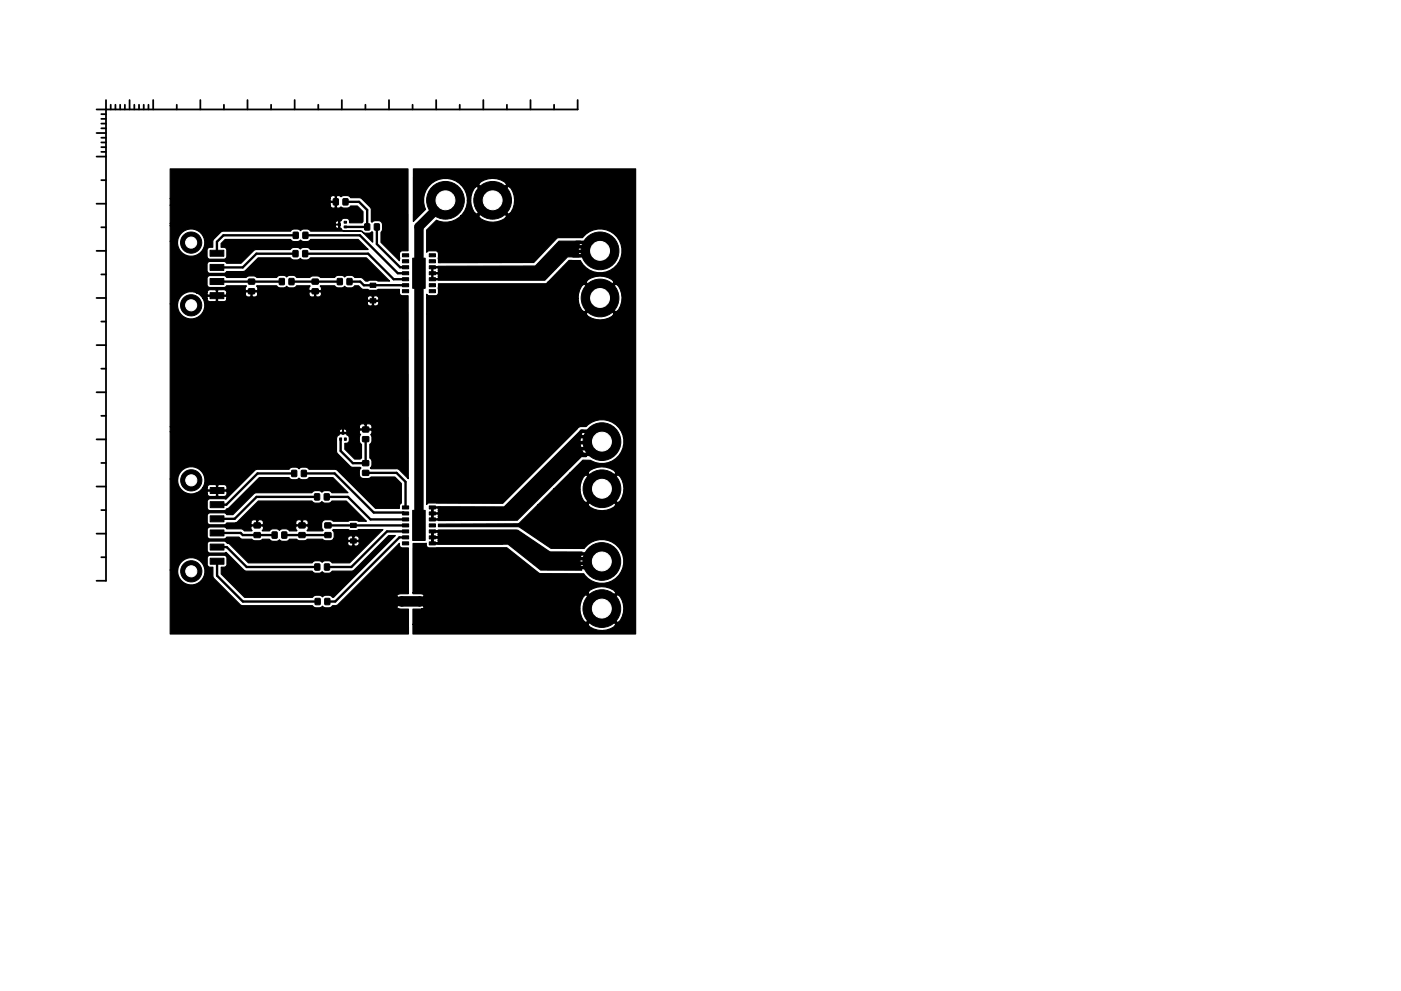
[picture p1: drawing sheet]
<svg xmlns="http://www.w3.org/2000/svg" width="297mm" height="210mm" viewBox="0 0 297 210" stroke-linecap="round" stroke-linejoin="round" font-family="sans-serif">
<g fill="none" stroke="#000" stroke-width=".38">
<path d="M20.5 28.2h2M20.5 33.2h2M21.5 38.2h1M21.5 32.2h1M21.5 31.2h1M21.5 30.2h1M21.5 29.2h1M21.5 27.2h1M21.5 26.2h1M21.5 25.2h1M21.5 24.2h1M22.5 21.2v102h-2"/>
<path d="M23.5 22.2v1M24.5 22.2v1M25.5 22.2v1M26.5 22.2v1M27.5 21.2v2M28.5 22.2v1M29.5 22.2v1M30.5 22.2v1M31.5 22.2v1M32.5 21.2v2M37.5 22.2v1M42.5 21.2v2"/>
<path d="M47.5 22.2v1M52.5 21.2v2M57.5 22.2v1M62.5 21.2v2M67.5 22.2v1M72.5 21.2v2M77.5 22.2v1M82.5 21.2v2M87.5 22.2v1M92.5 21.2v2M97.5 22.2v1M102.5 21.2v2"/>
<path d="M107.5 22.2v1M112.5 21.2v2M117.5 22.2v1M122.5 21.2v2h-102M20.5 53.2h2M20.5 43.2h2M21.5 58.2h1M21.5 48.2h1M20.5 73.2h2M20.5 63.2h2M21.5 78.2h1M21.5 68.2h1"/>
<path d="M20.5 93.2h2M20.5 83.2h2M21.5 98.2h1M21.5 88.2h1M20.5 113.2h2M20.5 103.2h2M21.5 118.2h1M21.5 108.2h1"/>
</g>
<g fill="#000" stroke="#000" stroke-width=".21">
<path d="M44.5 56.1h3v1.3h-3zM44.5 59.1h3v1.3h-3zM44.5 53.1h3v1.3h-3zM52.7 59.2h1.2l.1 1-1.3 .1zM59.2 59.1h1.1l-.1 1.3h-1zM61.3 59.1h1v1.3h-1zM62.1 53.2h1.1l-.1 1.3-1-.1zM62.2 49.3h1v1.3l-1-.1zM64.2 53.2h1v1.3l-1-.1zM64.2 49.3h1.1l-.1 1.3-1-.1zM66.2 59.2h1.2l.1 1-1.3 .1zM70.7 42.2h1v1.3l-1-.1z"/>
<path d="M71.7 47.4h.5v.4h-.5zM71.5 59.1h1.1l-.1 1.3h-1zM73 46.9h.5v.4h-.5zM73 47.9h.5v.4h-.5zM72.7 42.2h1.1l-.1 1.3-1-.1zM73.6 59.1h1v1.3h-1zM77.3 47.5h1.1l-.1 1.3h-1zM79.4 47.5h1v1.3h-1zM85.3 58.9h1.3v.7h-1.3zM85.3 57.6h1.3v.7h-1.3zM85.3 56.4h1.3v.6h-1.3zM85.3 55.1h1.3v.7h-1.3z"/>
<path d="M85.3 53.8h1.3v.7h-1.3zM87.5 54.8h2.6v6.4h-2.6zM91 58.9h1.3v.7h-1.3zM91 57.6h1.3v.7h-1.3zM91 56.4h1.3v.6h-1.3zM91 55.1h1.3v.7h-1.3zM91 53.8h1.3v.7h-1.3zM44.5 62.1h3v1.3h-3zM52.7 61.3h1.2l.1 1h-1.3zM66.2 61.3h1.2l.1 1h-1.3zM78.5 63.4h1.2v.9h-1.2zM78.5 60.1h1.2v.9h-1.2z"/>
<path d="M85.3 61.5h1.3v.6h-1.3zM85.3 60.2h1.3v.6h-1.3zM91 61.5h1.3v.6h-1.3zM91 60.2h1.3v.6h-1.3zM61.9 99.8h1v1.3h-1zM63.9 99.8h1v1.3h-1zM72 92.9h.4v.5h-.4zM72.5 91.6h.4v.5h-.4zM73 92.9h.4v.5h-.4zM76.9 92.7h1.2l.1 1h-1.3zM76.9 90.6h1.2l.1 1h-1.3zM76.9 97.8h1.2l.1 1h-1.3z"/>
<path d="M76.9 99.8h1.2l.1 1h-1.3zM44.6 118.4h2.9v1.3h-2.9zM44.6 109.4h2.9v1.3h-2.9zM44.6 115.4h2.9v1.3h-2.9zM44.6 106.4h2.9v1.3h-2.9zM44.6 103.4h2.9v1.3h-2.9zM44.6 112.4h2.9v1.3h-2.9zM53.9 111h1.2l.1 1h-1.3zM53.9 113h1.2l.1 1h-1.3zM57.7 112.9h1v1.3l-1-.1zM59.8 112.9h1v1.3l-1-.1zM63.4 113h1.2l.1 1h-1.3z"/>
<path d="M63.4 111h1.2l.1 1h-1.3zM66.7 104.8h1v1.3l-1-.1zM66.8 119.7h1v1.2h-1zM68.8 104.8h1v1.3l-1-.1zM68.8 119.7h1v1.2h-1zM68.9 111h1.2l.1 1h-1.3zM68.9 113h1.2l.1 1h-1.3zM74.3 114.3h1.2v.9h-1.2zM74.3 111h1.2v.9h-1.2zM85.3 115h1.3v.6h-1.3zM85.3 113.7h1.3v.6h-1.3zM85.3 112.4h1.3v.7h-1.3z"/>
<path d="M85.3 111.1h1.3v.7h-1.3zM85.3 109.9h1.3v.6h-1.3zM85.3 108.6h1.3v.7h-1.3zM85.3 107.3h1.3v.7h-1.3zM87.5 108.3h2.6v6.4h-2.6zM91 115h1.3v.6h-1.3zM91 113.7h1.3v.6h-1.3zM91 112.4h1.3v.7h-1.3zM91 111.1h1.3v.7h-1.3zM91 109.9h1.3v.6h-1.3zM91 108.6h1.3v.7h-1.3zM91 107.3h1.3v.7h-1.3z"/>
<path d="M66.8 127h1.1l-.1 1.3-1-.1zM68.9 127h1v1.3l-1-.1zM85.1 126.6h4v2h-4z"/>
<circle cx="40.5" cy="51.5" r="2.25"/>
<circle cx="94.4" cy="42.5" r="4"/>
<circle cx="104.4" cy="42.5" r="4"/>
<circle cx="127.2" cy="53.2" r="4"/>
<circle cx="40.5" cy="64.8" r="2.25"/>
<circle cx="127.2" cy="63.2" r="4"/>
<circle cx="127.6" cy="93.7" r="4"/>
<circle cx="40.6" cy="101.9" r="2.25"/>
<circle cx="127.6" cy="119.1" r="4"/>
<circle cx="127.6" cy="103.7" r="4"/>
<circle cx="40.6" cy="121.2" r="2.25"/>
<circle cx="85.1" cy="127.6" r="1"/>
<circle cx="89.1" cy="127.6" r="1"/>
<circle cx="127.6" cy="129.1" r="4"/>
</g>
<path d="M94.4 42.5l-5.6 5.6v63.4M83.2 127.6h1.9M89.1 127.6h1.9" fill="none" stroke="#000" stroke-width="2"/>
<g fill="none" stroke="#000" stroke-width=".5">
<path d="M46 59.7h.1M46 59.7h13.7M61.8 59.7h10.2M62.7 53.8h-8.3l-2.9 2.9h-5.5M62.7 49.9h-15.3l-1.4 1.4v2.4M64.7 53.8h13.3l5.5 5.4h2.5M64.7 49.9h11.6l8.1 8.1h1.6M73.3 42.8h2.8l1.7 1.7v3.6h-4.6M74.1 59.7h2.3l.7 .8h8.9M79.9 48.1v3.7l4.9 4.9h1.2M79.1 60.5h.1M72.2 93.2v2.5l2.6 2.6h2.7v-5.1"/>
<path d="M127.2 93.7h1.1M46 113.1h5l.5 .4h6.7M46 119.1v3l5.5 5.5h15.8M46 116.1h2.1l4.2 4.2h15M60.3 113.5h9.2M62.4 100.4h-7.8l-6.6 6.7h-2M64.4 100.4h6.6l8.2 8.3h6.3l.5 .2M67.2 105.4h-12.8l-4.7 4.7h-3.7M69.3 105.4h4.5l4.8 4.8h7.4M69.5 111.5h16.5M77.5 100.3h6.6l1.9 1.9v5.5M86 112.7h-3.9l-7.6 7.6h-5.2"/>
<path d="M86 114h-1.3l-13.6 13.6h-1.7"/>
</g>
<path d="M122.2 51.4h3.2l1.8 1.8-1 1.1h-4.7M122.4 53.3h4.7M122.5 52.4h3.9M122.8 93.9h4.6M122.9 92.6h3.7l1 1.1M123 95.2h3.1M123.2 91.5h2.2l2.2 2.2M127.6 93.7l-2.7 2.7h-1.9M122.5 117.5h3.5l1.6 1.6M122.8 118.5h4.2l.6 .6M122.9 119.5h4.3M127.6 119.1l-1.3 1.3h-3.3" fill="none" stroke="#000" stroke-width=".75"/>
<path d="M36.1 35.8h50.4v17.4h-1.3l-.3 .2-.2 .4v1.5l-3.9-3.9v-2.1l.3-.7-.1-1.2-.6-.6h-1l-.5 .4-.2-.2v-2.5l-.2-.6-2-1.9-2.2-.1-.6-.4h-.9a.48 .48 0 0 1-.9 0h-.4l-.2 .1v2.4l.2 .2 .5-.1 .3-.2 .5 .2h.9l.6-.4h1.5l1.2 1.2v2.1l-.2 .3h-2.7a.72 .72 0 0 0-.6-1l-.8 .1-.6 .6v1.3l.4 .5 .7 .2h3.6l.2 .3 .5 .2h.8l.6-.4 .1 .2v2.1l-2.1-2.1-.6-.3h-10.5l-.2-.3-.5-.1h-.8l-.6 .3-.5-.3h-1l-.6 .4h-14.2l-.7 .3-1.4 1.5-.2 1.7h-.8l-.4 .4v1.5a.64 .64 0 0 0 .6 .6l3.3-.1 .3-.4v-1.4a.64 .64 0 0 0-.6-.6h-.6v-.8l.8-.9h13.9l.3 .3 .5 .2 .8-.1 .5-.3 .6 .3h.9l.6-.4h10.1l2.2 2.1h-12.3l-.6-.4h-1l-.5 .3-.6-.3h-.8l-.5 .1-.2 .3-7.4 .1-.5 .2-2.6 2.6h-3.1l-.2-.2-.3-.1h-3.2l-.4 .5v1.4a.64 .64 0 0 0 .6 .6h3l.3-.1 .2-.3h3.8l2.9-2.9h6.9l.2 .3 .5 .2 .8-.1 .6-.3 .5 .3h1l.6-.4h11.9l4.9 4.9h-2.5l-.3-.2h-1.3l-1 .2-.8-.7h-1.5l-.3-.3-.5-.2h-.8l-.5 .4-.6-.4h-.9l-.6 .5h-3l-.7-.4-1.1 .1-.5 .3h-2.8l-.3-.3-.5-.2h-.8l-.5 .4-.6-.4h-.9l-.6 .5h-4.2l-.7-.4-1.1 .1-.5 .3h-4.2l-.4-.4h-3.1l-.3 .1-.3 .3v1.5a.64 .64 0 0 0 .6 .6h3.1l.4-.4h4.2l-.2 .6 .1 .5h2.4l.2-.5-.2-.6h4.2l.2 .3 .5 .2h.8l.6-.4 .5 .4h.8l.5-.2 .3-.3h2.8l-.2 .6 .1 .5h2.4l.2-.5-.2-.6h3l.2 .3 .5 .2h.8l.6-.4 .5 .4h1l.6-.5h.8l.8 .7 1.2 .1 .5 .2h1.3l.3-.2h4.6v.8l.3 .4 1.5 .1 .1 38.9-1.9-1.9-.5-.2-5.5-.1-.2-.1 .3-.5 .1-.9-.2-.4-.3-.3v-2.9l.4-.6v-1l-.2-.5 .2-.3 .1-.5-.2-.1h-2.4l-.1 .1v.4a.49 .49 0 0 1 0 .9v1l.4 .6v2.9l-.2 .2h-1.2l-2.1-2.1v-1.2h.3a.64 .64 0 0 0 .7-.7l-.1-.7-.6-.7h-1.4l-.4 .5-.3 .6v2.6l.2 .5 2.8 2.8 .5 .2h1.6l.1 .1-.3 .5v.8l.1 .5 .4 .4h1.4l.6-.3h5l1.4 1.4v4.1l-.4 .4v.8h-5.1l-8.3-8.3h-5.8l-.3-.3-.5-.2h-.8l-.5 .4-.5-.4h-1l-.6 .5h-7l-6.4 6.3-.4-.1h-2.9a.64 .64 0 0 0-.7 .6v1.4l.4 .5h3.4l.9-.6 6.4-6.4h6.3l.3 .3 .4 .2h.9l.5-.4 .5 .4h.8l.5-.2 .3-.3h5.1l3.2 3.2h-3.4l-.3-.3-.5-.1h-.8l-.5 .3-.6-.3h-.8l-.5 .1-.3 .3-11.9 .1-.4 .2-4.4 4.4h-1.3l-.3-.3-.3-.1h-2.9a.64 .64 0 0 0-.7 .6l.1 1.6 .2 .2 .4 .1h2.9l.3-.1 .3-.2 2-.1h3.1l.1 .4h1.1v-.9h.3v.9h1l.2-.4h6.8l.1 .4h1.1v-.9h.3v.9h1l.2-.1a.74 .74 0 0 0-.4-.9 .74 .74 0 0 0-.8 .1l-.5-.1h-.6l-.3 .2-.1 .4h-6.8a.64 .64 0 0 0-.7-.6h-.4l-.1 .1-.5-.1h-.6l-.3 .2-.1 .4h-3.1l4.7-4.6h11.3l.3 .3 .5 .2 .8-.1 .6-.3 .5 .3 .8 .1 .5-.2 .3-.3h3l4.3 4.3h-1.7l-.5-.2h-1.3l-.3 .2h-3.2l-.6-.3h-1.2l-.5 .2-.2 .5v1l.3 .5-.1 .1h-3.2l.2-.6-.2-.4h-2.4l-.1 .4 .2 .6h-1.5l-.3-.3-.5-.1h-.8l-.5 .3-.6-.3h-.8l-.5 .1-.3 .3h-1.4l.2-.6-.2-.4h-2.4l-.1 .4 .2 .6h-1.6l-.3-.3-.5-.1h-2.9l-.3-.3-.3-.1h-2.9l-.4 .1-.2 .3-.1 1.5a.64 .64 0 0 0 .7 .6h2.9l.3-.1 .3-.2h2.6l.6 .4h2.1l.7 .3h1l.6-.3h1.4l.3 .3 .5 .2 .8-.1 .6-.3 .5 .3h1l.6-.4h1.5l.7 .3h1l.6-.3h3.2l.5 .3h1.1l.5-.1 .2-.3h3l.1 .3h1v-.8h.3v.8h.9a.62 .62 0 0 0-.1-.8 .62 .62 0 0 0-.8 0l-.5-.1a.72 .72 0 0 0-.9 .6h-3l.1-1.3-.3-.5 .2-.1h3.2l.4 .2 1.3-.1 .4-.1h5.2l-7.1 7h-3.7l-.3-.3-.4-.1h-.9l-.5 .3-.5-.3h-1l-.6 .4h-13.5l-4.4-4.2h25.4a.66 .66 0 0 0 .4 .6 .66 .66 0 0 0 .7-.1v-.8h.3v.8l.1 .2a.64 .64 0 0 0 .8-.2 .64 .64 0 0 0 0-.8h-2.2l-.1 .3h-25.4l-.7-.4h-3l-.4 .1-.2 .3-.1 1.5a.64 .64 0 0 0 .7 .6h2.9l.4-.1 3.8 3.7 .4 .3h14.1l.3 .3 .5 .1h.8l.5-.3 .5 .3h.9l.4-.1 .3-.3h4.1l.6-.3 7.3-7.3h1.4l-13.1 13.1-1-.4h-.8l-.5 .3-.6-.3h-.9l-.6 .4h-14.4l-5-4.9v-1.5h.6a.64 .64 0 0 0 .6-.6v-1.4l-.3-.4-3.2-.1a.64 .64 0 0 0-.7 .6l.1 1.7 .4 .2h.7v1.8l.2 .5 5.9 5.8 15.1 .1 .6 .4h.9l.6-.3 .5 .3 .8 .1 .5-.2 .3-.3h.7l.5-.2 13-13a.73 .73 0 0 0 .6 .9h1.3v9.8h-1.6a.81 .81 0 0 0-.9 .5l.3 .3v.3l-.5-.5-.2 .1-.3 1 .3 .8 .2 .1 .5-.5v.3l-.3 .3a.94 .94 0 0 0 1.1 .5h1.4v5.3h-50.5v-13.6h1.6v.6a2.9 2.9 0 0 0 4.4 2.2 2.9 2.9 0 0 0 0-4.9 2.9 2.9 0 0 0-4.4 2.1h-1.6v-19.3h1.6v.6a2.89 2.89 0 0 0 3.6 2.5h2.6l.1 .4 .3 .2h1.4l.2-.1v-1h.3v1l.1 .1h1.2a.68 .68 0 0 0 .6-.4 .68 .68 0 0 0-.1-.7h-3.9l-.2 .5h-2.6l1.1-.5 .6-.8h.9l.2 .5h1.8v-.9h.3v.9h1.8l.1-.1a.73 .73 0 0 0-.6-1h-1.2l-.1 .2-.5-.2h-1.3l-.4 .3-.1 .3h-.9a2.89 2.89 0 0 0-1.5-4.2 2.89 2.89 0 0 0-3.8 2.4h-1.6v-10h35.8l.1 .2h.7v-.7h.1v.7h.6l.2-.2a.56 .56 0 0 0-.4-.5 .56 .56 0 0 0-.5 0 .48 .48 0 0 0-.6 0 .48 .48 0 0 0-.2 .5h-35.8v-1.1h40.1l.1 .5h1.1v-.9h.3v.9h1a.7 .7 0 0 0-.1-1 .7 .7 0 0 0-.9 .1l-.5-.2-.6 .1-.3 .2-.1 .3h-40.1v-26h1.5a2.89 2.89 0 0 0 3 3.2 2.89 2.89 0 0 0 2.8-3.4h34.4v.1a.67 .67 0 0 0 1.1 .3v-.7h.3v.7l.2 .2a.64 .64 0 0 0 .7-.2 .64 .64 0 0 0 .1-.7h-2.2l-.2 .3h-34.4l-.3-.9h.8a.64 .64 0 0 0 .6 .6h1.2l.2-.2v-.9h.2v.9l.2 .2h1.4l.3-.3 .1-.3h29.7l.2 .3h.9v-.8h.3v.8h1l.1-.2a.67 .67 0 0 0-.3-.7 .67 .67 0 0 0-.8 .1l-.4-.2a.72 .72 0 0 0-1 .7h-29.7l-.2-.5h-3.8l-.2 .5h-.8a2.74 2.74 0 0 0-1.5-1.3h2.3l.2 .5h1.8v-1h.2v1h1.8l.2-.2h3.9l.3 .5 .7 .1 .2-.2v-.9h.3v.9a.73 .73 0 0 0 1.2-.3v-.1h10.8a.64 .64 0 0 0 .6 .6h.4l.2-.2v-.9h.3v.9l.1 .2h.5a.65 .65 0 0 0 .4-1.1h-2.4l-.1 .5h-10.8l-.2-.5h-2.4l-.1 .5h-3.9a.7 .7 0 0 0-.6-.9h-1.2l-.2 .1-.4-.1h-1.3l-.4 .2-.1 .4h-2.3a2.88 2.88 0 0 0-4 2.4h-1.5v-13.3h1.5v.6a2.9 2.9 0 0 0 4.5 2.1 2.9 2.9 0 0 0 0-4.9 2.9 2.9 0 0 0-4.5 2.2h-1.5v-3.3h34.9l.1 .1a.46 .46 0 0 0 .7 .3v-.6h-.6l-.2 .2h-34.9v-.5h34.9l.2 .2h.6v-.6l-.2-.2a.63 .63 0 0 0-.6 .6h-34.9v-3.9h33.9v.1a.65 .65 0 0 0 1.1 .4v-1h-1l-.1 .1v.4h-33.9v-1.4h33.9v.4l.1 .2h1v-1.1l-.2-.1a.71 .71 0 0 0-.9 .6h-33.9zM91.5 56.6l22-.2 5-5.2h4.6a4.4 4.4 0 0 0-.3 3.3h-2.5l-4.8 4.9h-24v-1.3h.3v1h1l.2-.2v-.6l-.2-.2h-1.3v-1.3h.3v1h1l.2-.1v-.7l-.2-.2h-1.3zM91.5 107.5h15.4l16.3-16.2h.5a4.2 4.2 0 0 0 .7 5.5l-1.2 .1-13.5 13.5h-18.2v-1.3h.3v1h1l.2-.2v-.7l-.2-.1h-1.3v-1.3h.3v1h1l.2-.2v-.6l-.2-.2h-1.3zM127.4 93.7l.2-.2 .2 .2-.2 .2zM91.5 107.5h.3v2.8h-.3zM91.5 112.6h.3v2.8h-.3zM91.5 112.6h1.3l.1-.1h16.6l-2.9 2.9h-15.1v-1.3h.3v1.1h1l.2-.2v-.7l-.2-.2h-1.3v-1.2h.3v1h1l.2-.2v-.6l-.2-.2h-1.3zM91.5 112.6h1.3l.1-.1h16.9l6.8 4.6h6.8a4.5 4.5 0 0 0-.1 3.9l-8.7-.1-6.9-5.4-16.2-.1v-1.3h.3v1.1h1l.2-.2v-.7l-.2-.2h-1.3v-1.2h.3v1h1l.2-.2v-.6l-.2-.2h-1.3zM87.7 35.8h47.1v98.7h-47.2v-2h37l.5 .5a4.7 4.7 0 0 0 5 0l.5-.5-3-3-3 3h-37v-3.3h35.3a3.6 3.6 0 0 0 1.3 2.9l3-3h.8l3 3 .5-.4a4.7 4.7 0 0 0 0-5.1l-.5-.5-3 3h-.8l-3-3a3.7 3.7 0 0 0-1.3 3.1h-33.5l.4-.1 .1-.3-.2-.2v-.7l.6 .6 .2-.2 .2-.6a.87 .87 0 0 0-.4-1l-.6 .6v-.7l.2-.2-.1-.3-.6-.1h-1.6v-.2h37l3 3 3-3a4.1 4.1 0 0 0-6 0h-37v-10.5h2.8v.3a.64 .64 0 0 0 .6 .6h16.5l6.9 5.5h9.4l.2 .4a4.7 4.7 0 0 0 6.8 .4 4.7 4.7 0 0 0-.1-6.9 4.7 4.7 0 0 0-6.8 .8l-7.1-.1-6.9-4.5-16.9-.1v-.5l16.8-.1 4.3-4h10.5a4.1 4.1 0 0 0 6 0l-3-3-3 3h-10.5l3.3-3.3h5.6l.3 1.7 .4 .7 .6 .5 3-3h.7l3 3a4.1 4.1 0 0 0 0-6l-3 3h-.7l-3-3-.6 .5-.4 .8-.3 1.8h-5.6l3.5-3.5h3.7l3 3 3-3a4.1 4.1 0 0 0-6 0h-3.7l2.7-2.7 1.6 .1 .2 .1a4.7 4.7 0 0 0 6.1-1.5 4.7 4.7 0 0 0-1-6.2 4.7 4.7 0 0 0-6.2 .4h-1.3l-.5 .3-15.9 16-15.6-.1-.5 .3v-40.4h33.7a4.1 4.1 0 0 0 6 0l-3-3-3 3h-33.7v-3.3h32.1l.3 1.8 .4 .7 .6 .4 3-3h.7l3 3a4.1 4.1 0 0 0 0-6l-3 3h-.7l-3-3-.6 .5-.4 .8-.3 1.8h-32.1v-.9l.4 .3h1.4a.64 .64 0 0 0 .7-.6v-1.9h22.6l.6-.3h8l3 3 3-3-.4-.6a4.7 4.7 0 0 0-5.1 0l-.5 .6h-8l4.5-4.7 2.4 .1v.1a4.7 4.7 0 0 0 6.9 1.6 4.7 4.7 0 0 0 .6-7 4.7 4.7 0 0 0-7.1 .4l-5.3 .1-5 5.2h-20.2v-1.9l-.2-.4-.4-.2h-1.4l-.5 .3v-4.7l2-2.1a4.5 4.5 0 0 0 5.1-.8h3.9l.4 .5a4.7 4.7 0 0 0 5.1 0l.4-.5-3-3-2.9 3h-3.9a4.4 4.4 0 0 0 1.5-3.3h.7l.4 1.7 .3 .7 .6 .5 3-3h.7l3 3a4.1 4.1 0 0 0 0-6l-3 3h-.7l-3-3-.6 .5-.4 .8-.3 1.8h-.7a4.4 4.4 0 0 0-1.5-3.5h3.9l2.9 3 3-3-.4-.5a4.7 4.7 0 0 0-5.1 0l-.4 .5h-3.9a4.6 4.6 0 0 0-5.8-.4 4.6 4.6 0 0 0-1.6 5.7l-2.6 2.6z" fill="#000" stroke="#000" stroke-width=".25"/>
<g fill="#fff" stroke="#fff" stroke-width=".21">
<circle cx="94.4" cy="42.5" r="2"/>
<circle cx="104.4" cy="42.5" r="2"/>
<circle cx="127.2" cy="53.2" r="2"/>
<circle cx="127.2" cy="63.2" r="2"/>
<circle cx="40.5" cy="51.5" r="1.18"/>
<circle cx="40.5" cy="64.8" r="1.18"/>
<circle cx="127.6" cy="93.7" r="2"/>
<circle cx="127.6" cy="103.7" r="2"/>
<circle cx="127.6" cy="119.1" r="2"/>
<circle cx="127.6" cy="129.1" r="2"/>
<circle cx="40.6" cy="121.2" r="1.18"/>
<circle cx="40.6" cy="101.9" r="1.17"/>
</g>
</svg>
